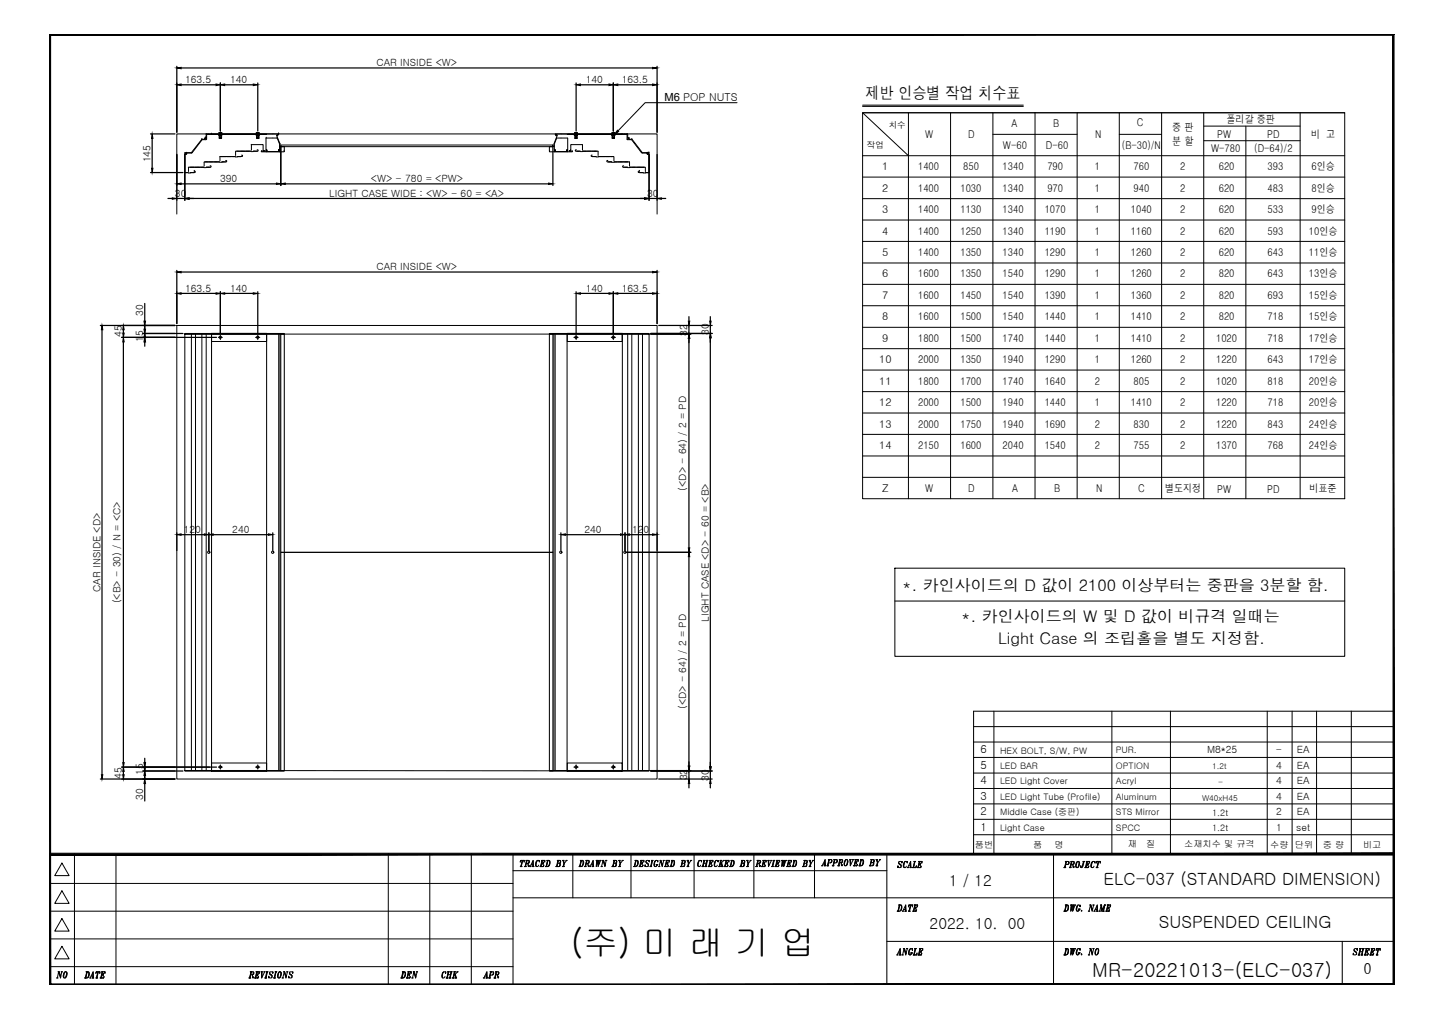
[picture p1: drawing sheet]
<svg xmlns="http://www.w3.org/2000/svg" width="297mm" height="210mm" viewBox="0 0 297 210" stroke-linecap="round" stroke-linejoin="round" font-family="sans-serif">
<defs><g id="words">
<text font-size="7.1" x="117.5" y="196.8">(주) 미 래 기 업</text>
<g font-size="4.4">
<text x="183.8" y="189.1">DATE</text>
<text x="10.9" y="202.8">NO</text>
<text x="81.8" y="202.8">DEN</text>
<text x="90.3" y="202.8">CHK</text>
<text x="98.8" y="202.8">APR</text>
</g>
<text font-size="4" x="225" y="201.3">MR-20221013-(ELC-037)</text>
<g font-size="3.5">
<text x="227.3" y="182.3">ELC-037 (STANDARD DIMENSION)</text>
<text x="238.7" y="191.1">SUSPENDED CEILING</text>
</g>
<text font-size="3.4" x="178.3" y="20.4">제반 인승별 작업 치수표</text>
<g font-size="3.3">
<text x="185.9" y="121.7">*. 카인사이드의 D 값이 2100 이상부터는 중판을 3분할 함.</text>
<text x="198" y="128.2">*. 카인사이드의 W 및 D 값이 비규격 일때는</text>
<text x="205.6" y="132.7">Light Case 의 조립홀을 별도 지정함.</text>
</g>
<g font-size="3.2">
<text x="195.5" y="182.5">1 / 12</text>
<text x="191.5" y="191.5">2022. 10. 00</text>
<text x="280.9" y="200.7">0</text>
</g>
<g font-size="2.3">
<text x="136.9" y="20.8">M6 POP NUTS</text>
<text x="201.9" y="155.2">6</text>
<text x="201.9" y="161.6">4</text>
<text x="201.9" y="158.4">5</text>
<text x="201.9" y="168">2</text>
<text x="201.9" y="164.7">3</text>
<text x="201.9" y="171.1">1</text>
</g>
<g font-size="2.2">
<text x="190.6" y="28.4">W</text>
<text x="199.4" y="28.4">D</text>
<text x="208.4" y="26.2">A</text>
<text x="217" y="26.2">B</text>
<text x="225.6" y="28.4">N</text>
<text x="234.2" y="25.9">C</text>
<text x="241.5" y="29.9">분 할</text>
<text x="241.5" y="26.9">중 판</text>
<text x="250.8" y="28.3">PW</text>
<text x="252.7" y="25.4">폴리갈 중판</text>
<text x="261" y="28.3">PD</text>
<text x="270.1" y="28.4">비 고</text>
<text x="181.8" y="35.1">1</text>
<text x="189.1" y="35.1">1400</text>
<text x="198.4" y="35.1">850</text>
<text x="206.5" y="35.1">1340</text>
<text x="206.6" y="30.6">W-60</text>
<text x="215.4" y="30.6">D-60</text>
<text x="215.7" y="35.1">790</text>
<text x="225.5" y="35.1">1</text>
<text x="231.1" y="30.6">(B-30)/N</text>
<text x="233.5" y="35.1">760</text>
<text x="243.1" y="35.1">2</text>
<text x="249.5" y="31.4">W-780</text>
<text x="251.1" y="35.1">620</text>
<text x="258.4" y="31.4">(D-64)/2</text>
<text x="261.1" y="35.1">393</text>
<text x="270.1" y="35.1">6인승</text>
<text x="181.8" y="39.5">2</text>
<text x="189.1" y="39.5">1400</text>
<text x="197.8" y="39.5">1030</text>
<text x="206.5" y="39.5">1340</text>
<text x="215.7" y="39.5">970</text>
<text x="225.5" y="39.5">1</text>
<text x="233.5" y="39.5">940</text>
<text x="243.1" y="39.5">2</text>
<text x="251.1" y="39.5">620</text>
<text x="261.1" y="39.5">483</text>
<text x="270.1" y="39.5">8인승</text>
<text x="181.8" y="43.9">3</text>
<text x="189.1" y="43.9">1400</text>
<text x="197.8" y="43.9">1130</text>
<text x="206.5" y="43.9">1340</text>
<text x="215.2" y="43.9">1070</text>
<text x="225.5" y="43.9">1</text>
<text x="232.9" y="43.9">1040</text>
<text x="243.1" y="43.9">2</text>
<text x="251.1" y="43.9">620</text>
<text x="261.1" y="43.9">533</text>
<text x="270.1" y="43.9">9인승</text>
<text x="181.8" y="48.3">4</text>
<text x="181.8" y="52.7">5</text>
<text x="189.1" y="48.3">1400</text>
<text x="189.1" y="52.7">1400</text>
<text x="197.8" y="48.3">1250</text>
<text x="197.8" y="52.7">1350</text>
<text x="206.5" y="48.3">1340</text>
<text x="206.5" y="52.7">1340</text>
<text x="215.2" y="48.3">1190</text>
<text x="215.2" y="52.7">1290</text>
<text x="225.5" y="48.3">1</text>
<text x="225.5" y="52.7">1</text>
<text x="232.9" y="48.3">1160</text>
<text x="232.9" y="52.7">1260</text>
<text x="243.1" y="48.3">2</text>
<text x="243.1" y="52.7">2</text>
<text x="251.1" y="48.3">620</text>
<text x="251.1" y="52.7">620</text>
<text x="261.1" y="48.3">593</text>
<text x="261.1" y="52.7">643</text>
<text x="269.6" y="48.3">10인승</text>
<text x="269.6" y="52.7">11인승</text>
<text x="181.8" y="57.1">6</text>
<text x="189.1" y="57.1">1600</text>
<text x="197.8" y="57.1">1350</text>
<text x="206.5" y="57.1">1540</text>
<text x="215.2" y="57.1">1290</text>
<text x="225.5" y="57.1">1</text>
<text x="232.9" y="57.1">1260</text>
<text x="243.1" y="57.1">2</text>
<text x="251.1" y="57.1">820</text>
<text x="261.1" y="57.1">643</text>
<text x="269.6" y="57.1">13인승</text>
<text x="181.8" y="61.6">7</text>
<text x="181.8" y="66">8</text>
<text x="189.1" y="61.6">1600</text>
<text x="189.1" y="66">1600</text>
<text x="197.8" y="61.6">1450</text>
<text x="197.8" y="66">1500</text>
<text x="206.5" y="61.6">1540</text>
<text x="206.5" y="66">1540</text>
<text x="215.2" y="61.6">1390</text>
<text x="215.2" y="66">1440</text>
<text x="225.5" y="61.6">1</text>
<text x="225.5" y="66">1</text>
<text x="232.9" y="61.6">1360</text>
<text x="232.9" y="66">1410</text>
<text x="243.1" y="61.6">2</text>
<text x="243.1" y="66">2</text>
<text x="251.1" y="61.6">820</text>
<text x="251.1" y="66">820</text>
<text x="261.1" y="61.6">693</text>
<text x="261.1" y="66">718</text>
<text x="269.6" y="61.6">15인승</text>
<text x="269.6" y="66">15인승</text>
<text x="181.8" y="70.4">9</text>
<text x="189.1" y="70.4">1800</text>
<text x="197.8" y="70.4">1500</text>
<text x="206.5" y="70.4">1740</text>
<text x="215.2" y="70.4">1440</text>
<text x="225.5" y="70.4">1</text>
<text x="232.9" y="70.4">1410</text>
<text x="243.1" y="70.4">2</text>
<text x="250.5" y="70.4">1020</text>
<text x="261.1" y="70.4">718</text>
<text x="269.6" y="70.4">17인승</text>
<text x="181.1" y="74.8">10</text>
<text x="189.1" y="74.8">2000</text>
<text x="197.8" y="74.8">1350</text>
<text x="206.5" y="74.8">1940</text>
<text x="215.2" y="74.8">1290</text>
<text x="225.5" y="74.8">1</text>
<text x="232.9" y="74.8">1260</text>
<text x="243.1" y="74.8">2</text>
<text x="250.5" y="74.8">1220</text>
<text x="261.1" y="74.8">643</text>
<text x="269.6" y="74.8">17인승</text>
<text x="181.1" y="79.2">11</text>
<text x="181.1" y="83.6">12</text>
<text x="189.1" y="79.2">1800</text>
<text x="189.1" y="83.7">2000</text>
<text x="197.8" y="79.2">1700</text>
<text x="197.8" y="83.7">1500</text>
<text x="206.5" y="79.2">1740</text>
<text x="206.5" y="83.7">1940</text>
<text x="215.2" y="79.2">1640</text>
<text x="215.2" y="83.7">1440</text>
<text x="225.5" y="79.2">2</text>
<text x="225.5" y="83.7">1</text>
<text x="232.9" y="83.7">1410</text>
<text x="233.5" y="79.2">805</text>
<text x="243.1" y="79.2">2</text>
<text x="243.1" y="83.7">2</text>
<text x="250.5" y="79.2">1020</text>
<text x="250.5" y="83.7">1220</text>
<text x="261.1" y="79.2">818</text>
<text x="261.1" y="83.7">718</text>
<text x="269.6" y="79.2">20인승</text>
<text x="269.6" y="83.7">20인승</text>
<text x="181.1" y="88.1">13</text>
<text x="189.1" y="88.1">2000</text>
<text x="197.8" y="88.1">1750</text>
<text x="206.5" y="88.1">1940</text>
<text x="215.2" y="88.1">1690</text>
<text x="225.5" y="88.1">2</text>
<text x="233.5" y="88.1">830</text>
<text x="243.1" y="88.1">2</text>
<text x="250.5" y="88.1">1220</text>
<text x="261.1" y="88.1">843</text>
<text x="269.6" y="88.1">24인승</text>
<text x="181.1" y="92.5">14</text>
<text x="189.1" y="92.5">2150</text>
<text x="197.8" y="92.5">1600</text>
<text x="206.5" y="92.5">2040</text>
<text x="215.2" y="92.5">1540</text>
<text x="225.5" y="92.5">2</text>
<text x="233.5" y="92.5">755</text>
<text x="243.1" y="92.5">2</text>
<text x="250.5" y="92.5">1370</text>
<text x="261.1" y="92.5">768</text>
<text x="269.6" y="92.5">24인승</text>
<text x="181.8" y="101.3">Z</text>
<text x="190.6" y="101.3">W</text>
<text x="199.4" y="101.3">D</text>
<text x="208.5" y="101.3">A</text>
<text x="217.1" y="101.3">B</text>
<text x="225.8" y="101.3">N</text>
<text x="234.5" y="101.3">C</text>
<text x="240" y="101.3">별도지정</text>
<text x="250.8" y="101.5">PW</text>
<text x="261" y="101.5">PD</text>
<text x="269.7" y="101.3">비표준</text>
</g>
<g font-size="2.1">
<text x="38.1" y="17.1">163.5</text>
<text x="47.4" y="17.1">140</text>
<text x="77.6" y="13.7">CAR INSIDE &lt;W&gt;</text>
<text x="120.7" y="17.1">140</text>
<text x="128.1" y="17.1">163.5</text>
<text x="31" y="33.4" transform="rotate(-90 31 33.4)">145</text>
<text x="36" y="40.5">30</text>
<text x="45.4" y="37.5">390</text>
<text x="67.8" y="40.5">LIGHT CASE WIDE : &lt;W&gt; - 60 = &lt;A&gt;</text>
<text x="76.4" y="37.5">&lt;W&gt; - 780 = &lt;PW&gt;</text>
<text x="133.3" y="40.5">30</text>
<text x="77.6" y="55.7">CAR INSIDE &lt;W&gt;</text>
<text x="29.5" y="65.1" transform="rotate(-90 29.5 65.1)">30</text>
<text x="38.1" y="60.1">163.5</text>
<text x="47.4" y="60.1">140</text>
<text x="120.7" y="60.1">140</text>
<text x="128.1" y="60.1">163.5</text>
<text x="25.1" y="69.5" transform="rotate(-90 25.1 69.5)">45</text>
<text x="29.5" y="70.4" transform="rotate(-90 29.5 70.4)">15</text>
<text x="141.6" y="69.1" transform="rotate(-90 141.6 69.1)">32</text>
<text x="146" y="69" transform="rotate(-90 146 69)">30</text>
<text x="141.3" y="101.1" transform="rotate(-90 141.3 101.1)">(&lt;D&gt; - 64) / 2 = PD</text>
<text x="37.9" y="109.8">120</text>
<text x="47.9" y="109.8">240</text>
<text x="120.4" y="109.8">240</text>
<text x="130.2" y="109.8">120</text>
<text x="20.7" y="121.9" transform="rotate(-90 20.7 121.9)">CAR INSIDE &lt;D&gt;</text>
<text x="24.8" y="124.3" transform="rotate(-90 24.8 124.3)">(&lt;B&gt; - 30) / N = &lt;C&gt;</text>
<text x="146" y="128" transform="rotate(-90 146 128)">LIGHT CASE &lt;D&gt; - 60 = &lt;B&gt;</text>
<text x="141.3" y="146" transform="rotate(-90 141.3 146)">(&lt;D&gt; - 64) / 2 = PD</text>
<text x="248.6" y="155.2">M8*25</text>
<text x="262.8" y="155.2">-</text>
<text x="267.1" y="155.2">EA</text>
<text x="25.1" y="160.4" transform="rotate(-90 25.1 160.4)">45</text>
<text x="29.5" y="159.7" transform="rotate(-90 29.5 159.7)">15</text>
<text x="141.6" y="160.8" transform="rotate(-90 141.6 160.8)">32</text>
<text x="146" y="160.9" transform="rotate(-90 146 160.9)">30</text>
<text x="262.9" y="158.4">4</text>
<text x="262.9" y="161.6">4</text>
<text x="267.1" y="158.4">EA</text>
<text x="267.1" y="161.6">EA</text>
<text x="29.5" y="164.8" transform="rotate(-90 29.5 164.8)">30</text>
<text x="262.9" y="167.9">2</text>
<text x="262.9" y="164.7">4</text>
<text x="267.1" y="168">EA</text>
<text x="267.1" y="164.7">EA</text>
<text x="262.9" y="171.1">1</text>
<text x="267" y="171.1">set</text>
</g>
<g font-size="1.9">
<text x="200.8" y="174.7">품번</text>
<text x="212.8" y="174.7">품</text>
<text x="217.3" y="174.7">명</text>
<text x="232.3" y="174.6">재</text>
<text x="236.1" y="174.6">질</text>
<text x="243.9" y="174.6">소재치수 및 규격</text>
<text x="261.7" y="174.7">수량</text>
<text x="266.8" y="174.7">단위</text>
<text x="272.5" y="174.7">중 량</text>
<text x="280.8" y="174.7">비고</text>
</g>
<g font-size="1.8">
<text x="183.1" y="26.4">치수</text>
<text x="178.6" y="30.6">작업</text>
<text x="206" y="155.4">HEX BOLT, S/W, PW</text>
<text x="229.8" y="155.1">PUR.</text>
<text x="206" y="158.4">LED BAR</text>
<text x="206" y="161.6">LED Light Cover</text>
<text x="229.9" y="158.4">OPTION</text>
<text x="229.9" y="161.6">Acryl</text>
<text x="206" y="168">Middle Case (중판)</text>
<text x="206" y="164.7">LED Light Tube (Profile)</text>
<text x="229.9" y="167.9">STS Mirror</text>
<text x="229.9" y="164.7">Aluminum</text>
<text x="206" y="171.1">Light Case</text>
<text x="229.9" y="171.1">SPCC</text>
<text x="249.7" y="168">1.2t</text>
<text x="249.7" y="171.2">1.2t</text>
</g>
<g font-size="1.7">
<text x="249.7" y="158.5">1.2t</text>
<text x="250.9" y="161.8">-</text>
<text x="247.6" y="165">W40xH45</text>
</g>
</g></defs>
<!-- layer: FROM -->
<g fill="#000" stroke="#000" stroke-width=".21">
<path d="M10.2 175.8v.3l277-.3zM10.2 176.1l277-.3v.3z"/>
<path d="M10.2 202.9h277l-.3-.2zM10.2 202.9l.2-.2h276.5zM10.2 7.1v195.8l.2-.2zM10.2 7.1l.2 .2v195.4zM10.2 7.1l.2 .2 276.8-.2zM10.4 7.3l276.8-.2-.3 .2zM286.9 7.3l.3 195.6v-195.8zM286.9 7.3l.3 195.6-.3-.2z"/>
</g>
<g fill="none" stroke="#000" stroke-width=".21">
<path d="M10.2 175.9v27M12.8 177.8l1.4 2.6h-2.9zM15.3 175.9v27M23.9 175.9v27M80 175.9v27M88.5 175.9v27M97.1 175.9v27M105.7 175.9v27M105.7 179.4h77M107.2 178.5h.3M107.4 177.2l-.2 .2M107.4 178.4l.1 .1h-.3"/>
<path d="M107.5 177.2h-.2l-.1 .4v-.4h.8v.4v-.4M107.6 177.2l-.3 1.3v-.1M107.6 177.2l-.3 1.3M107.7 177.2l-.3 1.3M107.8 177.2l.2 .1M107.9 177.2l.1 .2M108 178.5h.4M108.1 178.5h.3M108.2 178.4l-.1 .1M108.3 178.4v.1M108.3 177.2h.6l.2 .2-.2 .4h-.5M108.4 177.2l.1 .1"/>
<path d="M108.5 177.2l-.3 1.3 .3-1.3v.2M108.6 177.2l-.3 1.3M108.6 177.8l.3 .5h.1M108.6 177.2l-.1 .2M108.7 177.2l-.2 .1M108.8 178l.1 .5 .1-.2M108.9 177.2v.3l-.1 .3M108.9 178.4v.1M108.9 177.3l.1 .2-.1 .3M109.1 178.5h.3h-.3M109.2 178.5l.6-1.3 .1 1.3M109.4 178.1h.4"/>
<path d="M109.7 178.5h.3M109.7 177.4l.1 1.1M109.8 177.4v1.1M109.8 178.5h-.1M109.8 178.4l-.1 .1M109.9 178.4l.1 .1M110.6 177.4l-.1 .2-.1 .8M110.8 177.2a1.03 1.03 0 0 0-.2 1.3M111.1 177.4v-.2v.4v-.2a.4 .4 0 0 0-.5-.1 .4 .4 0 0 0-.2 .5v.7h.3l.3-.3M111.2 178.5h.7l.1-.3-.1 .3M111.4 178.4l-.1 .1h.3l-.2-.1M111.6 177.8h.3"/>
<path d="M111.6 177.2v.2M111.6 177.2l-.2 1.3M111.7 177.2l-.3 1.3M111.8 177.2l-.1 .2M111.9 177.2l-.2 .1M111.9 177.7v.3M111.9 177.8h-.2l.2 .1M111.9 177.6v.5zM111.9 178.5h-.2M111.9 178.4l-.1 .1M112 178.3l-.1 .2M112 177.2h.2v.4v-.4h-.7l.2 .1"/>
<path d="M112.1 177.2l.1 .2M112.2 177.2v.2M112.4 178.5h.3M112.6 178.4v.1M112.6 177.2h.5a.78 .78 0 0 1-.3 1.3h-.5M112.7 177.2h.3l-.2 .2M112.7 177.2l.1 .2M112.8 177.2l-.3 1.3v-.1M112.9 177.2l-.4 1.3M113.1 177.2l.1 .8-.4 .5M113.2 177.3l.1 .5-.3 .6M114.5 178.5h.3"/>
<path d="M114.7 178.4l-.1 .1M114.7 178.4l.1 .1M114.8 177.2l.7 .1v.4l-.2 .1M114.9 177.2l-.2 1.3M115 177.2l-.3 1.3M115 177.3l-.2-.1 .1 .2M115 177.3v.1M115.3 177.8l.1 .2-.1 .5h-.8M115.3 177.8v.5l-.2 .2M115.3 177.2l.1 .3-.1 .3h-.4M115.3 177.9l-.1 .6M115.4 177.3v.5"/>
<path d="M115.8 177.2h.4M115.8 178.5h.5M115.9 177.2l.1 .1M115.9 178.5h.3M116 177.2l.1 .6-.1 .7 .2-.7-.2-.6M116 177.2l.3 .6-.2 .7M116 178.4v.1M116.1 177.2l-.1 .2M116.1 178.4v.1M116.1 177.2l-.1 .1M116.6 177.2h.3M116.6 177.2h.2"/>
<path d="M116.7 177.3l-.4 .5M118 175.9v9M119.3 178.5h.3M119.5 178.4v.1M119.5 177.2h.5a.76 .76 0 0 1 .1 .9 .76 .76 0 0 1-.8 .4M119.7 177.2l-.3 1.3v-.1M119.7 177.2l-.3 1.3M119.7 177.3l-.1-.1 .1 .2M119.8 177.2l-.3 1.3M119.8 177.2l-.1 .2M119.9 177.2l-.2 .1M120 177.2l.1 .8-.4 .5"/>
<path d="M120.1 177.3l.1 .5-.3 .6M120.4 178.5h.3M120.6 178.4l-.1 .1M120.6 178.4l.1 .1M120.7 177.2h.5l.2 .2-.1 .4h-.6M120.7 177.2l.2 .1M120.7 177.2l.1 .2M120.8 177.2l-.3 1.3 .4-1.3M120.9 177.2l-.3 1.3M121 177.8l.3 .5M121 177.2l-.1 .2M121 177.2l-.1 .1"/>
<path d="M121.1 178l.1 .5 .1-.2M121.2 177.2l.1 .3-.1 .3M121.2 178.4l.1 .1M121.3 177.3v.5M121.5 178.5h.2M121.7 178.1h.4M122.1 178.5h-.1h.3M122.1 177.4v1.1M122.1 178.4v.1M122.2 178.4v.1v-1.3l-.6 1.3M122.8 177.2h.4M122.8 177.2l.2 .1"/>
<path d="M122.9 177.2v.2M122.9 177.2l-.1 1.3 .1-.2M123 177.3l-.1 1M123 177.2l-.1 1.1 .4-1.1M123.1 177.2l-.1 .2M123.1 177.2l-.1 .1M123.3 177.2l-.1 1.3 .1-.2M123.3 177.2h.1l-.1 1.1 .4-1M123.4 177.3l-.2 1M123.5 177.2h.3M123.6 177.2h.2M123.8 178.5h.3"/>
<path d="M124.1 177.2h.2l.3 1.1 .3-1M124.3 177.4l-.2-.2h.2l.3 1.3-.4-1.3-.3 1.3M124.7 177.2h.3M124.8 177.2h.2M126.1 178.5h.3M126.2 178.5l.1-.1v.1M126.3 177.2l.7 .1v.4l-.2 .1M126.4 177.2l.1 .1M126.4 177.2l.1 .2 .1-.2M126.5 177.2l-.3 1.3M126.5 177.2l-.2 1.3 .3-1.3M126.7 177.2l-.2 .1"/>
<path d="M126.8 177.8l.2 .2-.2 .5h-.8M126.8 177.8v.5l-.2 .2M126.9 177.2l.1 .3-.2 .3h-.4M126.9 177.9l-.1 .6M127 177.3l-.1 .5M127.5 177.2l.2 .6-.1 .7M127.6 177.2l.2 .6-.2 .7M127.6 178.4l-.1 .1M127.6 177.2v.2M127.6 178.4l.1 .1M127.7 177.2l-.1 .1M127.8 177.2h-.4l.2 .1"/>
<path d="M127.8 178.5h-.4h.4M128.1 177.2h.3M128.2 177.2h.2M128.2 177.3l-.4 .5M130 175.9v9M130.7 178.4l-.1 .1M130.7 178.4l.1 .1h-.3M130.9 177.2l.1 .2M131 177.2l-.3 1.3M131 177.3l-.2-.1h.4a.78 .78 0 0 1-.2 1.3h-.5M131.1 177.2l-.1 .2M131.1 177.2l-.1 .1"/>
<path d="M131.2 177.2l.1 .8-.3 .5M131.3 177.3l.1 .5-.2 .6M131.6 178.5h.7l.2-.3-.2 .3M131.7 178.5h.3M131.9 178.4v.1M131.9 177.2h.7v.4v-.4h-.1M132 177.8h.3M132.1 177.2l-.3 1.3v-.1M132.1 177.2l-.3 1.3M132.1 177.3l-.1-.1 .1 .2M132.1 177.3l.1-.1-.1 .2M132.2 177.2l-.3 1.3"/>
<path d="M132.3 177.7v.3M132.3 177.8h-.1l.1 .1M132.3 177.6v.5zM132.3 178.5h-.1M132.4 178.3l-.1 .2v-.1M132.5 177.2l.1 .2M132.6 177.2v.2M133.1 177.6l.4 .5M133.2 177.3v.4l.2 .1a.38 .38 0 0 1 0 .7 .38 .38 0 0 1-.5-.4v.4v-.1M133.7 177.4l.1-.2-.1 .4a.36 .36 0 0 0-.3-.4 .36 .36 0 0 0-.4 .4l.5 .4v.5M134.1 178.4l-.1 .1M134.2 177.2h.3"/>
<path d="M134.2 178.5h-.3h.4M134.2 177.2l.2 .1M134.3 177.2v.2M134.3 177.2l-.3 1.3M134.4 177.2l-.3 1.3M134.4 177.2l-.3 1.3v-.1M134.5 177.2l-.1 .2M134.5 177.2l-.1 .1M135 177.4l-.2 .2v.8M135.1 177.2a1.03 1.03 0 0 0-.1 1.3M135.1 178.1h.4M135.2 178.1h.3"/>
<path d="M135.2 178.3l.2-.2-.3 .4M135.2 178.1l.1 .2 .1-.2M135.4 177.4l.1-.2v.4v-.2a.4 .4 0 0 0-.5-.1 .4 .4 0 0 0-.2 .5v.7h.4l.2-.4M135.7 178.5h.2M135.9 177.2h.3l.3 1.1 .2-1M136.1 177.4l-.1-.2h.1l.3 1.1M136.5 178.3l-.1 .2-.3-1.3-.3 1.3M136.6 177.2h.3M136.6 177.2h.2M136.9 178.5h.7l.1-.3-.1 .3M136.9 178.5h.3M137.1 178.4l.1 .1"/>
<path d="M137.2 177.2h.7v.4v-.4h-.2l.2 .2M137.3 177.8h.3M137.3 177.2l-.3 1.3v-.1M137.3 177.2l-.3 1.3M137.3 177.3l-.1-.1 .1 .2M137.4 177.2l-.3 1.3M137.4 177.2l-.1 .2M137.5 177.2l-.2 .1M137.6 177.7l-.2 .1 .1 .2M137.6 177.8h-.2l.1 .1M137.6 177.6l-.1 .5zM137.6 178.5h-.2"/>
<path d="M137.6 178.4l-.2 .1M137.6 178.3l-.1 .2M137.8 177.2l.1 .2M138 178.5h.3M138.2 178.4l-.1 .1M138.2 178.4l.1 .1M138.3 177.2h.4a.78 .78 0 0 1-.3 1.3h-.4M138.3 177.2l.2 .1M138.4 177.2v.2M138.4 177.2l-.3 1.3 .4-1.3M138.5 177.2l-.3 1.3M138.6 177.2l-.1 .2"/>
<path d="M138.6 177.2l-.1 .1M138.7 177.2l.1 .8-.4 .5M138.8 177.3l.1 .5-.2 .6M140.2 178.5h.3M140.3 178.4l-.1 .1M140.4 178.4v.1M140.4 177.2l.7 .1v.4l-.2 .1M140.5 177.2h.3M140.7 177.2l-.4 1.3 .3-1.3v.2M140.7 177.2l-.1 .2M140.9 177.8l.2 .2-.2 .5h-.8M140.9 177.8v.5l-.2 .2"/>
<path d="M141 177.2l.1 .3-.2 .3h-.4M141 177.9l-.1 .6M141.1 177.3l-.1 .5M141.5 177.2h.4M141.5 178.5h.4M141.6 177.2l.1 .1M141.6 178.5h.3M141.6 177.2l.2 .6-.1 .7M141.6 178.5l.1-.1 .1 .1M141.7 177.2l.2 .6-.2 .7 .2-.7-.2-.6v.2M141.8 177.2l-.1 .1M142.3 177.3l-.4 .5"/>
<path d="M142.4 177.2h-.1h.2M143 175.9v9M144 177.4l-.3 .6 .1 .4M144.2 177.2a1.12 1.12 0 0 0-.3 1.3M144.5 177.4v-.2v.4a.34 .34 0 0 0-.3-.4 .34 .34 0 0 0-.4 .4l-.1 .8 .4 .1 .2-.3M144.7 178.5l.1-.1 .1 .1M144.9 177.2h.4M144.9 177.8h.6M144.9 178.5h-.3h.4M144.9 177.2h.3M145 177.2v.2M145 177.2l-.3 1.3"/>
<path d="M145.1 177.2l-.3 1.3M145.2 178.5h.4h-.4M145.2 177.2l-.1 .2M145.4 178.4l-.1 .1M145.4 178.4l.1 .1M145.5 177.2h.4M145.6 177.2l-.3 1.3M145.6 177.2l-.2 1.3M145.6 177.3l-.1-.1 .1 .2M145.6 177.3l.2-.1-.2 .2M145.7 177.2l-.3 1.3M145.9 178.5h.7l.1-.3-.2 .3"/>
<path d="M145.9 178.5h.3M146.1 178.4l-.2 .1M146.1 178.4v.1M146.1 177.2h.8l-.1 .4v-.4h-.1l.1 .2M146.2 177.2h.3M146.2 177.8h.3M146.3 177.4v-.2l-.3 1.3M146.4 177.2l-.3 1.3M146.4 177.2v.2M146.5 177.7v.3M146.5 177.8h-.1l.1 .1M146.6 177.6l-.1 .5z"/>
<path d="M146.6 178.5h-.2M146.7 178.3l-.3 .2M146.8 177.2v.2M147.4 177.4l-.2 .4v.6M147.6 177.2a1.12 1.12 0 0 0-.2 1.3M147.8 177.4l.2-.2-.1 .4-.1-.3a.68 .68 0 0 0-.7 .4 .68 .68 0 0 0 .3 .8h.2l.2-.3M148 178.5h.4M148.1 178.5h.3M148.2 178.4l-.1 .1M148.3 178.4v.1M148.3 177.2h.4M148.4 177.2h.2l-.1 .2"/>
<path d="M148.4 177.4v-.2l-.3 1.3M148.6 177.2l-.4 1.3M148.6 177.8l.2 .7M148.6 177.7l.3 .8M148.7 178.5h-.1h.3M148.7 178.4v.1M148.8 178.4l.1 .1M148.9 177.2h.3M149 177.2h.2M149.1 177.3l-.7 .7M149.2 178.5h.3M149.2 178.5l.1-.1 .1 .1"/>
<path d="M149.4 177.2h.8l-.1 .4v-.4h-.1M149.5 177.2l.1 .1M149.5 177.8h.3M149.5 177.2l.1 .2 .1-.2M149.6 177.2l-.3 1.3M149.7 177.2l-.3 1.3M149.8 177.2l-.2 .1M149.8 177.7l-.1 .1 .1 .2M149.8 177.8h-.1l.1 .1M149.9 177.6l-.1 .5zM149.9 178.5h-.2M149.9 178.4l-.2 .1"/>
<path d="M149.9 178.3l-.1 .2 .2-.3-.1 .3h-.7M150 177.2l.1 .2M150.5 178.4l-.2 .1h.3M150.6 177.2h.4a.75 .75 0 0 1-.3 1.3h-.4M150.6 177.2l.2 .1M150.6 177.2l.1 .2M150.7 177.2l-.3 1.3M150.8 177.2l-.3 1.3M150.8 177.2l-.3 1.3v-.1M150.8 177.2v.2M150.9 177.2l-.1 .1M151 177.2l.1 .3v.5l-.4 .5"/>
<path d="M151.1 177.3l.1 .5-.3 .6M152.6 178.4l-.1 .1M152.7 177.2l.7 .1v.4l-.2 .1M152.8 177.2l.1 .1M152.8 177.2v.2M152.8 177.2l-.3 1.3M152.9 177.2l-.3 1.3M153 177.2l-.3 1.3v-.1M153 177.2l-.1 .2M153 177.2l-.1 .1M153.2 177.8l.1 .2v.3l-.3 .2h-.6h.4M153.2 177.8l.1 .3-.3 .4"/>
<path d="M153.3 177.2v.5l-.5 .1M153.3 177.9l-.2 .6M153.3 177.3v.5M153.8 177.2h.3M153.8 178.5h.4M153.9 177.3l.2 .5-.2 .7M153.9 177.2l.2 .6-.1 .7M154 177.2l.2 .6-.2 .7M154 178.4l-.1 .1h.2M154 177.2v.2M154 178.4l.1 .1M154.1 177.2l-.2 .1"/>
<path d="M154.5 177.2h.2M154.6 177.3l-.4 .5M155.3 175.9v9M155.6 178.5h.5M155.7 178.5h.3M155.9 178.4v.1M155.9 177.2h.6l.2 .2-.1 .4h-.5M156 177.2h.3l-.2 .2M156.1 177.2v.2M156.1 177.2l-.3 1.3v-.1M156.2 177.2l-.4 1.3M156.2 177.8l.3 .5h.1"/>
<path d="M156.4 178l.1 .5 .1-.2M156.5 177.2l.1 .3-.2 .3M156.5 178.4l.1 .1M156.6 177.3v.2l-.1 .3M156.8 178.5h.7l.2-.3-.2 .3M156.9 178.5h.3M157 178.4l-.1 .1M157.1 178.4v.1M157.1 177.2h.7v.4v-.4h-.1l.1 .2M157.2 177.2l.1 .1M157.2 177.8h.3M157.2 177.2l.1 .2"/>
<path d="M157.3 177.2l-.3 1.3M157.3 177.3v.1M157.4 177.2l-.3 1.3M157.5 177.7v.3M157.5 177.8h-.1l.1 .1M157.5 177.6v.5zM157.5 178.5h-.1M157.6 178.3l-.1 .2v-.1M157.7 177.2l.1 .2M158.3 177.2v1.3l.6-1.2M158.3 177.4l.1-.2-.1 .1v1M158.3 177.2l.1 1.1"/>
<path d="M158.5 177.2h-.4l.2 .2M158.7 177.2h.3M158.8 177.2h.2M158.9 178.5h.4M159 178.5h.3M159.1 178.4l-.1 .1M159.2 178.4v.1M159.2 177.2h.4l-.2 .1M159.3 177.2l.1 .1M159.4 177.4v-.2l-.3 1.3M159.4 177.2l-.3 1.3M159.5 177.2l-.3 1.3"/>
<path d="M159.5 177.2l-.1 .2M159.6 178.5h.7l.2-.3-.2 .3M159.7 178.5h.2M159.8 178.4l-.1 .1M159.9 178.4v.1M159.9 177.2h.7v.4v-.4h-.1M159.9 177.2l.2 .1M160 177.8h.3M160 177.2v.2M160 177.2l-.3 1.3M160.1 177.2l-.3 1.3M160.2 177.2l-.3 1.3"/>
<path d="M160.2 177.2l-.1 .2M160.2 177.2l-.1 .1M160.3 177.7l-.1 .3M160.3 177.8h-.1v.1M160.3 177.6l-.1 .5zM160.3 178.5h-.1M160.4 178.3l-.2 .2M160.6 177.4l-.1-.2 .1 .2M161 177.2h.4M161.1 177.2l.1 .1M161.1 177.2v.2M161.1 177.2v1.3v-.2"/>
<path d="M161.2 177.3l-.1 1M161.3 177.2l-.1 .1M161.5 177.2l-.4 1.1 .1-1.1v.2M161.5 177.2l-.1 1.3 .1-.2M161.5 177.2v1.1l.4-1M161.6 177.3l-.1 1M161.8 177.2h.3M161.8 177.2h.2M162.1 178.5h.3M162.1 178.5l.1-.1 .1 .1M162.3 177.2h.7v.4v-.4h-.2M162.4 177.2h.3"/>
<path d="M162.4 177.8h.3M162.4 177.4v-.2l-.2 1.3M162.5 177.2l-.3 1.3M162.6 177.2l-.1 .2M162.7 177.7v.3M162.7 177.8h-.2l.2 .1M162.7 177.6v.5zM162.7 178.5h-.2M162.7 178.4l-.1 .1M162.8 178.3l-.1 .2 .1-.3-.1 .3h-.7M162.9 177.2l.1 .2M163 177.2v.2"/>
<path d="M163.3 178.4v.1M163.4 177.2h.5a.78 .78 0 0 1-.3 1.3h-.5h.4M163.5 177.2l.1 .1M163.5 177.2l.1 .2 .1-.2M163.6 177.2l-.3 1.3M163.7 177.2l-.3 1.3v-.1M163.8 177.2l-.2 .1M163.9 177.2l.1 .8-.4 .5M164 177.3l.1 .5-.3 .6M165.4 178.5l.1-.1 .1 .1M165.6 177.2l.7 .1v.4l-.2 .1M165.6 177.2l.2 .1"/>
<path d="M165.7 177.2v.2l.2-.2M165.7 177.2l-.2 1.3M165.8 177.2l-.3 1.3 .3-1.3M165.9 177.2l-.1 .1M166.1 177.8l.1 .2-.1 .5h-.8h.3M166.1 177.8v.5l-.2 .2M166.1 177.2l.1 .3-.1 .3h-.4M166.1 177.9l-.1 .6M166.2 177.3v.5M166.6 177.2h.4M166.6 178.5h.5M166.7 177.2l.1 .1"/>
<path d="M166.7 178.5h.3M166.8 177.2l.1 .6-.1 .7M166.8 177.2l.2 .6-.2 .7M166.8 177.2l.3 .6-.2 .7M166.8 178.4v.1M166.9 177.2l-.1 .2M166.9 178.4v.1M166.9 177.2l-.1 .1M167.4 177.2h.3M167.4 177.2h.2M167.5 177.3l-.4 .5M167.8 175.9v9"/>
<path d="M169.2 178.3h.3M169.3 178.3h.2M169.5 178h.4M169.9 177.3v1M169.9 177.2l.1 1.1M169.9 178.3h-.1h.3M169.9 178.2v.1M170 178.2v.1v-1.2l-.6 1.2M170.3 178.3h.4M170.4 178.3h.3M170.4 178.3l.1-.1 .1 .1M170.6 177.1h.6l.2 .1-.1 .5h-.6"/>
<path d="M170.7 177.1h.3M170.7 177.1v.1l.2-.1M170.8 177.1l-.4 1.2M171.2 177.1l.1 .3-.3 .3M171.3 177.1v.5l-.1 .1M171.4 178.3h.4M171.5 178.3h.3M171.6 178.2l-.1 .1M171.7 178.2v.1l.2-1.2-.3 1.2M171.7 177.1h.6l.2 .1-.1 .5h-.6M171.8 177.1h.3M171.8 177.1l.1 .1"/>
<path d="M172 177.1l-.1 .1M172.3 177.1l.1 .3-.2 .3M172.4 177.1l-.1 .6M172.6 178.3h.3M172.8 178.2l.1 .1h-.3M172.9 177.1l.1 .1M173 177.1l-.3 1.2v-.1M173 177.1l-.3 1.2M173 177.2l.1-.1-.3 1.2M173.2 177.7l.2 .5h.1M173.2 177.1h-.3h.6v.5l-.6 .1M173.3 177.8v.5h.2v-.2"/>
<path d="M173.4 177.1l.1 .3-.2 .3M173.4 178.2l.1 .1M173.5 177.1v.5M174.1 177.2l-.1 1M174.2 177.1h.3a.8 .8 0 0 1-.3 1.2 .62 .62 0 0 1-.4-.5 .62 .62 0 0 1 .3-.6zM174.3 177.1a1.12 1.12 0 0 0-.2 1.2M174.5 177.1a1.23 1.23 0 0 1-.3 1.2M174.6 177.2l-.2 1M175.1 177.1v1.2l.6-1.2M175.2 177.1v1M175.2 177.1v.1M175.3 177.1h-.2l.1 1.1"/>
<path d="M175.4 177.1h-.4l.1 .1M175.6 177.1h.3M175.7 177.1h.1M175.8 178.3h.7l.1-.3-.1 .3M175.8 178.3h.3M175.9 178.3l.1-.1 .1 .1M176.1 177.1h.7v.3v-.3M176.1 177.1h.3M176.2 177.7h.3M176.2 177.1v.1M176.2 177.1l-.2 1.2M176.3 177.1l-.3 1.2 .3-1.2"/>
<path d="M176.4 177.1l-.1 .1M176.5 177.6l-.1 .2M176.5 177.6l-.2 .1h.1M176.5 177.4l-.1 .5zM176.5 178.3h-.2M176.5 178.2l-.1 .1M176.6 178.2l-.2 .1M176.6 177.1h.2M176.8 177.2l-.1-.1 .1 .2M177.1 178.3l.3-1.2-.3 1.2M177.1 178.2l-.1 .1M177.1 178.2l.1 .1"/>
<path d="M177.2 177.1h.4a.75 .75 0 0 1 .2 .9 .75 .75 0 0 1-.9 .3h.4M177.3 177.1h.3M177.3 177.1v.1M177.3 177.1l-.2 1.2M177.5 177.1l-.1 .1M177.6 177.1l.1 .8-.2 .4h-.2M177.7 177.1l.2 .5-.3 .6M179.3 178.2l-.1 .1M179.3 178.2v.1M179.3 177.1h.8v.5l-.3 .1M179.4 177.1h.3M179.5 177.1v.1"/>
<path d="M179.5 177.1l-.3 1.2M179.6 177.1l-.3 1.2M179.6 177.1l-.1 .1M179.8 177.7l.2 .2-.1 .3-.1 .1h-.7h.3M179.8 177.7v.5l-.2 .1M179.9 177.1l.1 .1-.1 .4-.4 .1M179.9 177.7l-.1 .6M180 177.1l-.1 .5M180.4 177.1h.3h-.2l.2 .6-.1 .6M180.4 178.3h.4M180.6 177.1l.2 .6-.1 .6M180.7 177.1l.1 .6-.1 .6"/>
<path d="M180.7 178.2l-.2 .1h.3l-.1-.1M180.7 177.1v.1M181.1 177.1h.3M181.2 177.1h.2M181.3 177.1l-.5 .6M182.7 175.9v27M185.1 177.8l.5 .5M185.2 177.5l-.1 .2 .4 .3a.37 .37 0 0 1 .2 .5 .37 .37 0 0 1-.4 .2 .37 .37 0 0 1-.3-.4l-.1 .4 .1-.1M185.7 177.5l.2-.1-.1 .4-.2-.4-.5 .2v.3l.5 .3v.5M186.4 177.5l-.3 .7 .1 .4M186.5 177.4a1.12 1.12 0 0 0-.2 1.3M186.8 177.5l.1-.1v.4a.34 .34 0 0 0-.4-.4 .34 .34 0 0 0-.3 .4l-.1 .8 .4 .1 .2-.3"/>
<path d="M186.9 178.7h.3M186.9 178.7h.2M187.2 178.3h.4M187.4 178.7h.4M187.6 177.5l-.1 1.2M187.6 178.6l-.1 .1M187.6 178.6v.1v-1.3l-.6 1.3M187.9 178.7h.8l.1-.4-.2 .4M188.1 178.7h-.1M188.1 178.6v.1M188.1 178.7h.2M188.2 178.6v.1"/>
<path d="M188.2 177.4h.4l-.2 .1M188.3 177.4l.1 .1M188.4 177.4l-.3 1.3M188.5 177.4l-.3 1.3M188.5 177.4l-.1 .1M188.7 178.7h-.3M188.7 178.5l-.2 .2M188.9 178.7h.8l.1-.3-.2 .3M189.1 178.7h-.1M189.1 178.6l-.1 .1M189.1 178.7h.1M189.2 178.6v.1"/>
<path d="M189.2 177.4h.8l-.1 .4v-.4M189.2 177.4l.2 .1M189.3 178h.3M189.3 177.4l.1 .1M189.4 177.4l-.3 1.3M189.5 177.4l-.3 1.3M189.5 177.4l-.1 .1M189.6 177.9l-.1 .3M189.6 178l-.1 .1M189.7 177.8l-.2 .5zM189.7 178.7h-.2M189.7 178.6l-.2 .1"/>
<path d="M189.7 178.5l-.2 .2M189.8 177.4l.1 .1M189.8 177.4l.1 .3M217 175.9v27M219.1 178.7h.5M219.2 178.7h.3M219.4 178.6v.1M219.4 177.4h.6l.2 .2-.1 .4-.6 .1M219.5 177.4h.2M219.6 177.4v.1M219.6 177.4l-.3 1.3v-.1M219.7 177.4l-.3 1.3"/>
<path d="M220 177.4l.1 .3-.2 .4M220.1 177.5l.1 .2-.2 .3M220.3 178.7h.4M220.4 178.7l.3-1.3-.3 1.3M220.4 178.7h-.1M220.4 178.6v.1M220.4 178.7h.2M220.5 178.6l.1 .1M220.6 177.4h.5l.2 .2-.1 .4h-.5M220.6 177.4l.1 .1M220.7 177.4v.1M220.8 177.4l-.3 1.3"/>
<path d="M220.9 178l.3 .5M220.9 177.4l-.2 .1M221 178.2v.5h.2v-.2M221.1 177.4l.1 .3-.2 .3M221.1 178.6l.1 .1M221.2 177.5v.5M221.8 177.6l-.2 .6 .1 .4M221.9 177.5l.3-.1a.8 .8 0 0 1-.3 1.3 .62 .62 0 0 1-.4-.5 .62 .62 0 0 1 .3-.6zM222 177.4a1.36 1.36 0 0 0-.2 1.3M222.2 177.4a1.23 1.23 0 0 1-.3 1.3M222.3 177.5l-.2 1M222.6 178.4h.1"/>
<path d="M223.2 177.4v.1M223.2 177.4l-.4 1.3M223.2 177.4l-.3 1.1M223.2 177.5l.1-.1-.3 1.1-.4 .2v-.4l.1 .1-.1 .1M223.4 177.4l-.2 .1M223.4 178.7h.8l.1-.3-.2 .3M223.4 177.4h-.3l.1 .1M223.7 178.7h-.2M223.7 178.7h.1M223.7 178.6v.1M223.7 177.4h.8l-.1 .4v-.4M223.8 178h.3"/>
<path d="M223.9 177.4l-.3 1.3 .1-.1M224 177.4l-.3 1.3M224 177.4h-.2l.1 .1M224.1 177.9v.3M224.1 178v.1M224.2 177.8l-.1 .5zM224.2 178.7h-.2M224.2 178.5l-.1 .2 .1-.1M224.3 177.4h.1M224.4 177.4v.3M225 177.5l-.2 .5v.6M225.1 177.4l-.3 .8v.3l.2 .2"/>
<path d="M225.4 177.5l.2-.1-.1 .4-.1-.3a.52 .52 0 0 0-.6 .1 .52 .52 0 0 0-.1 .6l.1 .5h.4l.2-.3M225.9 177.4l-.1 .4 .1-.4h.8l-.1 .4v-.4M226 178.7h.2h-.4M226 178.7h-.1M226 178.6l-.1 .1M226 177.4l-.1 .2M226 178.6l.1 .1M226.2 177.4l-.3 .1M226.2 177.4l-.3 1.3M226.3 177.4l-.3 1.3M226.5 177.4h.1M226.6 177.4v.2"/>
<path d="M10.2 199.1h95.5M10.2 187.7h95.5M10.2 193.4h95.5M10.2 182h95.5M12.8 194.9l1.4 2.6h-2.9zM12.8 183.5l1.4 2.6h-2.9zM12.8 189.2l1.4 2.6h-2.9zM105.7 184.9h181.5M182.7 193.9h104.5M184.7 196.7h.3M184.8 196.7h.2M184.8 196.6l.6-1.2 .1 1.3"/>
<path d="M185 196.3h.4M185.3 195.7l.1 1M185.4 195.5v1.1M185.4 196.6l-.1 .1h.3M185.4 196.6l-.1 .1M185.5 196.6l.1 .1M185.8 196.7h.3M185.9 196.7h.1M186.1 195.4h.2l.3 1.1 .3-1M186.1 195.4l.2 .1M186.2 195.4l.1 .1M186.3 195.4l.3 1.1"/>
<path d="M186.6 196.5v.2l-.4-1.3-.3 1.2M186.7 195.4h.3M187.5 195.5l-.2 .4v.7M187.6 195.4a1.08 1.08 0 0 0-.2 1.3M187.6 196.3h.4M187.8 196.5l-.2-.2h.2l-.3 .4M187.9 195.5l.1-.1-.1 .4v-.3a.52 .52 0 0 0-.6 .1 .52 .52 0 0 0-.1 .6v.4l.2 .1 .4-.3M187.9 196.3l-.2 .2M188.3 196.7l.3-1.3-.3 1.3M188.3 196.6l-.1 .1M188.3 196.6l.1 .1M188.4 195.4h.4"/>
<path d="M188.4 196.7h-.3h.7l.1-.4-.1 .4M188.4 195.4h.3M188.5 195.4v.1M188.5 195.4l-.3 1.3M188.7 195.4l-.1 .1M188.8 196.6l-.2 .1M188.9 196.5l-.2 .2M189.2 196.6v.1M189.3 196.6l.1 .1M189.4 195.4h.7l-.1 .4v-.4v.3M189.4 196.7h-.3h.7l.1-.3-.1 .3M189.4 195.4h.3"/>
<path d="M189.5 196h.3M189.5 195.4v.1M189.5 195.4l-.3 1.3M189.6 195.4l-.3 1.3M189.7 195.4l-.2 .1M189.8 195.9l-.1 .3M189.8 195.9l-.1 .2M189.8 195.8l-.1 .5zM189.8 196.6l-.2 .1M189.8 196.6l-.1 .1M189.8 196.5l-.1 .2M189.9 195.4l.1 .1"/>
<path d="M190 195.4v.1M219.2 187.7h.3M219.2 196.7h.3M219.4 187.6v.1M219.4 196.6v.1M219.4 186.4h.5a.78 .78 0 0 1-.3 1.3h-.5M219.4 195.4h.5a.79 .79 0 0 1 .1 .9 .79 .79 0 0 1-.9 .4M219.5 186.4h.3l-.2 .1M219.5 195.4h.3l-.2 .1M219.6 186.4v.1M219.6 195.4v.1M219.6 186.4l-.3 1.3v-.1"/>
<path d="M219.6 195.4l-.3 1.3v-.1M219.6 186.4l-.3 1.3M219.7 186.4l-.3 1.3M219.7 195.4l-.4 1.3M219.9 186.4l.1 .8-.4 .5M219.9 195.4l.1 .8-.4 .5M220 186.5l.1 .5-.3 .6M220 195.5l.1 .4-.3 .7M220.5 195.4h.4M220.5 186.4h.4M220.6 186.4l.1 .1M220.6 195.4l.1 .1"/>
<path d="M220.7 186.4l-.1 1.3 .1-.2M220.7 195.4l-.1 1.3 .1-.2M220.7 186.5l-.1 1M220.7 195.5l-.1 1M220.7 186.4v1.1l.3-1.1M220.7 195.4v1.1l.3-1.1M220.8 186.4l-.1 .2M220.8 195.4l-.1 .2M220.9 186.4l-.2 .1M220.9 195.4l-.2 .1M221 186.4v1.3v-.2M221 186.4h.2l-.2 1.1 .5-1"/>
<path d="M221 195.4v1.3v-.2M221 195.4h.2l-.2 1.1 .5-1M221.1 186.5l-.1 1M221.1 195.5l-.1 1M221.3 195.4h.3M221.3 186.4h.3M221.3 186.4h.2M221.3 195.4h.2M222 186.5l-.2 1.1M222 195.5l-.2 1.1M222.1 186.4a1.12 1.12 0 0 0-.2 1.3M222.1 195.4a1.17 1.17 0 0 0-.2 1.3"/>
<path d="M222.2 187.3l.1 .2M222.2 196.3l.1 .2M222.3 187.3l-.3 .4M222.3 187.3l-.1 .2M222.4 186.5l.1-.1v.4l-.2-.4a.85 .85 0 0 0-.5 1.2h.4l.2-.3M222.4 195.5l.1-.1v.4l-.1-.3a.66 .66 0 0 0-.7 .9l.3 .3 .4-.4M222.4 187.3l-.1 .1M222.4 196.3l-.1 .1M222.5 196.3h-.2l-.1 .2M222.5 187.3l-.2 .1M222.5 196.3h-.3l-.2 .4M222.5 187.3h-.4l.2 .1"/>
<path d="M222.7 187.6h.2zM222.8 187.6h.1M222.8 196.5v.2zM222.8 196.6h.1M224.2 187.7h.3M224.2 196.7h.3M224.2 187.7h.2M224.2 196.7h.2M224.5 186.4h.2l.3 1.1 .3-1M224.5 195.4h.2l.3 1.1 .3-1M224.5 186.4l.2 .1M224.5 195.4l.2 .1"/>
<path d="M224.6 186.4l.1 .1M224.6 195.4l.1 .1M224.7 186.4l.3 1.3-.4-1.3-.3 1.2M224.7 195.4l.3 1.3-.4-1.3-.3 1.2M225.1 195.4h.3M225.1 186.4h.3M225.3 187.7h.3M225.4 187.7h.2M225.4 187.6l.6-1.2 .1 1.3M225.6 187.4h.4M225.7 195.6l.3-.2a.69 .69 0 0 1 .4 .6 .69 .69 0 0 1-.4 .6l-.1 .1a.66 .66 0 0 1-.2-1.1zM225.8 195.6l-.1 1"/>
<path d="M225.9 186.7l.1 1v-.1M226 195.4a1.28 1.28 0 0 0-.3 1.3M226 186.5v1.1M226 187.6l-.1 .1M226.1 187.6l.1 .1h-.3M226.2 195.4a1.28 1.28 0 0 1-.3 1.3M226.2 195.5v.7l-.1 .3M226.4 187.7h.2h-.1M226.7 186.4h.2M226.7 186.4l.1 .1 .1 1.2 .1-.2M226.8 186.4v.1M226.8 186.4l-.3 1.2"/>
<path d="M226.9 186.4v1.2M226.9 186.4l.1 1.1 .5-1.1M227.1 187.7h.4M227.3 187.6l-.2 .1h.3M227.3 187.6v.1M227.5 186.4h.3M227.5 186.4l-.3 1.3M227.6 186.5v-.1l-.3 1.3M227.7 186.4l-.1 .1M227.8 187.7h.7l.1-.3-.2 .3M228 187.6l.1 .1h-.3M228.1 187h.3"/>
<path d="M228.1 186.4l.1 .1M228.2 186.4l-.3 1.3v-.1M228.3 186.4l-.3 1.3M228.4 186.4l-.2 .1M228.4 186.4h-.3h.7l-.1 .4v-.4M228.4 186.9v.2M228.4 187h-.1l.1 .1M228.5 186.8l-.1 .5zM228.5 187.6l-.2 .1M228.5 187.6l-.1 .1M228.5 187.5l-.1 .2M228.6 186.4l.1 .1"/>
<path d="M228.7 186.4v.1M228.7 186.4v.3M276.5 193.9v9M278.9 195.8l.5 .5M279 195.5v.3l.3 .2a.36 .36 0 0 1 0 .7 .36 .36 0 0 1-.5-.4l-.1 .4 .1-.1M279.5 195.5l.1-.1v.4l-.2-.4-.5 .2v.3l.5 .3v.4M279.8 196.7h.3M279.9 196.7l.3-1.3-.3 1.3M279.9 196.6l-.1 .1M280 196.6v.1M280 195.4h.4h-.3M280.1 196h.6"/>
<path d="M280.1 195.4l.1 .1 .1-.1M280.3 195.4l-.3 1.3M280.3 196.7h.4M280.5 196.6l-.1 .1h.3l-.1-.1M280.7 195.4l.1 .1M280.8 195.4l-.3 1.3M280.9 195.4l-.3 1.3M280.9 195.4l-.1 .1M281 195.4h-.4h.4M281 196.7h.7l.2-.3-.2 .3M281.1 196.7h.3M281.3 196.6v.1"/>
<path d="M281.3 195.4h.7v.4v-.4M281.4 196h.3M281.4 195.5v-.1h.3l-.2 .1M281.5 195.4l-.4 1.3 .1-.1M281.6 195.4l-.3 1.3M281.7 195.9v.3M281.7 195.9v.2M281.7 195.8v.5zM281.7 196.6l-.1 .1M281.8 196.5l-.1 .2v-.1M281.9 195.4l.1 .1M282 195.4v.3"/>
<path d="M282.1 196.7h.8l.1-.3-.2 .3M282.2 196.7h.3M282.3 196.6v.1M282.4 196.6v.1M282.4 195.4h.8l-.1 .4v-.4M282.5 195.4h.3M282.5 196h.3M282.6 195.4l-.3 1.3 .3-1.3v.1M282.7 195.4l-.3 1.3M282.7 195.4l-.1 .1M282.8 195.9v.3M282.8 195.9v.2"/>
<path d="M282.9 195.8l-.1 .5zM282.9 196.6l-.2 .1M282.9 196.5l-.1 .2M283 195.4l.1 .1M283.1 195.5l-.1-.1 .1 .3M283.6 195.4l-.1 .4 .1-.4h.7v.4v-.4M283.6 196.6v.1M283.7 195.4l-.2 .2M283.7 196.6l.1 .1M283.8 196.7h-.3h.4M283.8 195.4l-.2 .1M283.9 195.4l-.3 1.3"/>
<path d="M284 195.4l-.3 1.3M284.2 195.4l.1 .1M284.3 195.5l-.1-.1 .1 .2M17.5 201.5h.3M17.7 201.3v.2M17.7 200.2h.5a.78 .78 0 0 1-.3 1.3h-.5M17.8 200.2h.2l-.1 .1M17.8 200.2l.1 .1M17.9 200.2l-.3 1.3v-.2M17.9 200.2l-.3 1.3M18 200.2l-.3 1.3M18.2 200.2l.1 .7-.4 .6"/>
<path d="M18.3 200.2v.5l-.2 .6M18.5 201.5h.3M18.5 201.5h.2M18.6 201.4l.6-1.2v1.3M18.8 201.1h.3M19.1 200.4v1.1M19.1 201.4l-.1 .1h.3M19.1 200.3l.1 1.1M19.1 201.3v.2M19.2 201.3l.1 .2M19.7 201.5h.4M19.8 201.5h.3"/>
<path d="M19.8 201.5l.1-.2 .1 .2M19.9 200.2l-.2 .3 .1-.3h.8l-.1 .3v-.3M20 200.2l-.2 .1M20.1 200.2h-.3M20.2 200.2l-.3 1.3M20.4 200.2h.1M20.5 200.2v.1v-.1M20.6 201.5h.8v-.3l-.1 .3M20.7 201.5h.3M20.8 201.5l.3-1.3-.3 1.3M20.8 201.3l-.1 .2M20.8 201.3l.1 .2"/>
<path d="M20.9 200.2h.7v.3v-.3M21 200.2h.2M21 200.8h.3M21 200.2l.1 .1M21.1 200.2l-.3 1.3M21.2 200.2l-.1 .1M21.2 201.5l.2-.2-.2 .2M21.3 200.6l-.1 .3M21.3 200.7l-.2 .1 .1 .1M21.4 200.5l-.2 .5zM21.4 201.4l-.3 .1M21.4 200.2h.2"/>
<path d="M21.5 200.2l.1 .1M21.5 200.2l.1 .2M51.2 201.5h.5M51.4 201.3l-.1 .2h.3M51.5 201.3v.2M51.5 200.2h.6l.2 .1-.1 .4-.5 .1M51.6 200.2h.3M51.7 200.2v.1M51.7 200.2l-.3 1.3M51.7 200.3l.1-.1-.3 1.3M51.8 200.8l.3 .5h.2M52 200.9l.1 .6 .2-.3"/>
<path d="M52.1 200.2l.1 .3-.2 .3M52.1 201.3l.1 .1M52.2 200.2l.1 .3-.2 .2M52.4 201.5h.8l.1-.3-.2 .3M52.5 201.5h.3M52.6 201.3l-.1 .2M52.7 201.3v.2M52.7 200.2h.7v.3v-.3M52.8 200.8h.3M52.9 200.2l-.3 1.3M52.9 200.3l.1-.1-.3 1.3M53.1 200.2h-.3l.1 .1"/>
<path d="M53.1 200.6v.3M53.1 200.7l-.1 .1 .1 .1M53.2 200.5l-.1 .5zM53.2 201.3l-.2 .2 .2-.1M53.2 201.3l-.1 .2M53.3 200.2h.1M53.3 200.2l.1 .1M53.4 200.2v.2M53.7 200.2h.4M53.8 200.2l.1 .1M53.9 200.2v1.3l.6-1.3M53.9 200.3v-.1l.1 1"/>
<path d="M54 200.2h-.1v1.1M54.3 200.2h.3M54.4 200.2h.2M54.5 201.5h.4h-.3M54.8 201.3l-.2 .2M54.8 201.3v.2M54.8 200.2h.4M55 200.2l-.3 1.3M55 200.3l-.1-.1h.3l-.2 .1M55 200.2l-.2 1.3M55.1 200.2l-.3 1.3M55.6 200.5l.4 .5"/>
<path d="M55.6 200.2v.4l.3 .2a.36 .36 0 0 1 0 .6 .36 .36 0 0 1-.5-.3l-.1 .4 .1-.2M56.1 200.3l.1-.1v.3a.34 .34 0 0 0-.5-.3 .34 .34 0 0 0-.1 .6l.4 .3-.1 .3M56.4 201.5h.3M56.5 201.5l.3-1.3-.3 1.3M56.5 201.3l-.1 .2M56.6 201.3l.1 .2M56.7 200.2h.3M56.7 200.2l.1 .1 .2-.1M56.9 200.2l-.3 1.3M57.4 200.3l-.2 .6 .1 .4M57.5 200.2h.1a.68 .68 0 0 1 .4 .7 .68 .68 0 0 1-.6 .6 .87 .87 0 0 1 .1-1.3zM57.6 200.2a1.23 1.23 0 0 0-.2 1.3"/>
<path d="M57.8 200.2a1.23 1.23 0 0 1-.3 1.3M57.8 200.3l.1 .3-.2 .7M58.1 201.5h.3M58.1 201.5h.2M58.4 200.2h.2l.3 1.1 .3-1.1M58.4 200.2h.2M58.5 200.2l.1 .1M58.6 200.2l.3 1.1M58.9 201.3v.2l-.3-1.3-.3 1.2M59 200.2h.3M59.1 200.2h.2M59.7 200.5l.4 .5"/>
<path d="M59.7 200.2v.4l.3 .2a.37 .37 0 0 1 .1 .5 .37 .37 0 0 1-.6 0v-.2l-.1 .4 .1-.2M60.3 200.3v-.1v.3l-.2-.3-.5 .1 .1 .3 .4 .3v.5"/>
</g>
<!-- layer: BORD -->
<g fill="none" stroke="#000" stroke-width=".21">
<path d="M200.5 159.2h86.5M200.5 156h86.5M200.5 152.9h86.5M200.5 149.7h86.5M204.7 146.5v29.4M229 146.5v29.4M241.1 146.5v29.4M261 146.5v29.4M266.2 146.5v29.4M271.2 146.5v29.4M278.4 146.5v29.4M200.5 175.9h86.5"/>
<path d="M200.5 168.8h86.5M200.5 165.6h86.5M200.5 162.4h86.5"/>
</g>
<!-- layer: 0 -->
<g fill="none" stroke="#000" stroke-width=".21">
<path d="M43.6 27.6l11.3 .1zM45.1 27.3l.4 .1M45.1 27.8v.1M45.1 27.9h.5v.6h-.4zM45.1 27.3h.6v.3h-.6zM45.1 27.7h.6h-.6v.1h.5M45.1 28.4h.5M45.2 27.6l.1 .8 .3-.1v-.7M45.2 28.3h.4M45.3 27.3v1.1M45.5 27.3v1.1M45.6 27.8v.1"/>
<path d="M45.6 27.7v.1M45.7 27.3h-.2M52.8 27.3h.2M52.8 27.3h.6v.3h-.6zM52.8 27.8v.1M52.8 27.9l.1 .6h.4l.1-.6M52.8 27.9h.6M52.8 27.8h.6M52.8 28.4h.6M52.8 27.7v.1M52.9 27.6l.1 .8 .3-.1v-.7M52.9 28.3h.4"/>
<path d="M53 27.4h.2M53 27.3v1.1M53.3 27.8v.1M53.4 27.7h-.6h.6v.1M53.4 27.3h-.2v1.1M57.8 29.9h56.1v.3h-56.1zM116.9 27.6l11.3 .1zM118.4 27.8v.1M118.4 27.3h.2M118.4 27.3h.5v.3h-.5zM118.4 27.9h.5M118.4 27.8h.5"/>
<path d="M118.4 27.9v.6h.5v-.6M118.4 28.4h.5M118.4 27.7v.1M118.5 27.6v.8l.3-.1v-.7M118.5 28.3h.3M118.5 27.3v1.1M118.6 27.4h.1l.1 1M118.9 27.3h-.2M118.9 27.8v.1M118.9 27.7h-.5h.5v.1M126.1 27.8v.1M126.1 27.3h.2v1.1"/>
<path d="M126.1 27.9v.6h.4l.1-.6M126.1 27.8l.6 .1h-.6M126.1 27.3h.5v.3h-.5zM126.1 27.7h.5h-.5v.1M126.1 28.4h.5M126.2 27.6l.1 .8 .2-.1v-.7M126.2 28.3h.3M126.5 27.3v1.1M126.6 27.7v.1M126.6 27.3l-.4 .1M151.8 21.2h-18.9l-5.6 5.8M177.7 21.9h33.1"/>
<path d="M36.4 44.1v-16.5h99v16.5M36.4 67h99v93.5h-99zM38.1 68.8h20.5v89.9h-20.5zM38.1 68.7h5.5v.1h-5.5zM39.4 68.8v89.9M40.3 68.8v89.9M41.6 68.8v89.9M42.5 68.8v89.9M43.6 68.7h11.3v1.6h-11.3zM43.6 68.8v89.9M45 69.5h.8M45.4 69.1v.9"/>
<path d="M52.6 69.5h.9M53.1 69.1v.9M54.9 68.7h3.7v.1h-3.7zM54.9 68.8v89.9M57.4 68.8v89.9M57.7 68.8v89.9M57.8 68.8h56.1v45h-56.1zM113.2 68.8h20.5v89.9h-20.5zM113.2 68.7h3.7v.1h-3.7zM114.1 68.8v89.9M114.4 68.8v89.9M116.8 68.8v89.9"/>
<path d="M116.9 68.7h11.3v1.6h-11.3zM118.2 69.5h.9M118.7 69.1v.9M125.9 69.5h.9M126.3 69.1v.9M128.2 68.7h5.5v.1h-5.5zM128.2 68.8v89.9M129.3 68.8v89.9M130.1 68.8v89.9M131.5 68.8v89.9M132.3 68.8v89.9M57.8 113.8h56.1v45l-56.1-.1z"/>
<path d="M184.3 117h92.7v18.2h-92.7zM184.3 123.8h92.7M38.1 158.7l5.5 .1zM43.6 157.2h11.3v1.6h-11.3zM45 158h.8M45.4 157.6v.8M52.6 158h.9M53.1 157.6v.8M54.9 158.7l3.7 .1zM113.2 158.7l3.7 .1zM116.9 157.2h11.3v1.6h-11.3zM118.2 158h.9"/>
<path d="M118.7 157.6v.8M125.9 158h.9M126.3 157.6v.8M128.2 158.7l5.5 .1zM287 146.5h-86.5v29.4M200.5 171.9h86.5"/>
<circle cx="45.4" cy="69.5" r=".23"/>
<circle cx="53.1" cy="69.5" r=".23"/>
<circle cx="118.7" cy="69.5" r=".23"/>
<circle cx="126.3" cy="69.5" r=".23"/>
<circle cx="43" cy="113.8" r=".23"/>
<circle cx="56.2" cy="113.8" r=".23"/>
<circle cx="115.5" cy="113.8" r=".23"/>
<circle cx="128.7" cy="113.8" r=".23"/>
<circle cx="45.4" cy="158" r=".23"/>
<circle cx="53.1" cy="158" r=".23"/>
<circle cx="118.7" cy="158" r=".23"/>
<circle cx="126.3" cy="158" r=".23"/>
</g>
<g fill="none" stroke="#000" stroke-width=".25">
<path d="M36.4 13.7v13.5M37.3 17.5h7.2M37.3 14h97.1M45.4 17.1v9.9M46.3 17.5h5.9M53.1 17.1v9.9M118.7 17.1v9.9M119.6 17.5h5.8M126.3 17.1v9.9M127.3 17.5h7.1M135.4 13.7v13.5M31 27.6h5"/>
<path d="M31 35.5h6.7M31.3 28.5v6.2M36.4 31.8v9.5M37.3 37.9h19.7M38.1 31.8v9.5M57.8 30.3v7.9M58.8 37.9h54.2M113.9 30.3v7.9M133.7 31.8v9.5M135.4 31.8v9.5M34.6 40.9h.9M36.4 55.7v11"/>
<path d="M36.4 40.9h1.7M37.3 56h97.1M39 40.9h93.8M133.7 40.9h1.7M135.4 55.7v11M136.2 40.9h.9M20.7 67h15.3M21 67.9v91.7M25.1 69.5h19.5M25.4 67.9v.7M25.4 70.4v86.7M29.4 68.7h8.3"/>
<path d="M29.8 62.5v3.7M29.8 66.9v2.6M29.8 69.6v1.7M37.3 60.4h7.2M43.6 68.7h11.3v.1h-11.3zM45.4 60.1v8.6M46.3 60.4h5.9M53.1 60.1v8.6M116.9 68.7h11.3v.1h-11.3zM118.7 60.1v8.6M119.6 60.4h5.8M126.3 60.1v8.6"/>
<path d="M127.3 60.4h7.1M134 68.7h12.7M134 68.8h8.3M135.7 67h11M141.9 65.2v1M141.9 67v1.8M141.9 69.7v43.1M146.3 65.2v1M146.3 67v1.7M146.3 69.6v88.3M36.4 109.8v3.6M37.3 110.1h4.8"/>
<path d="M43 109.8v3.6M43.9 110.1h11.4M56.2 109.8v3.6M115.5 109.8v3.6M116.5 110.1h11.3M128.7 109.8v3.6M129.1 113.8h13.2M129.6 110.1h4.8M135.4 109.8v3.6M141.9 114.7v43.1M25.1 158h19.5M25.4 158.9v.7"/>
<path d="M29.4 158.8h8.3M29.8 156.2v1.7M29.8 158v2.6M43.6 158.7l11.3 .1zM116.9 158.7l11.3 .1zM134 158.8h12.7M134 158.7h8.3M141.9 158.7v1.8M146.3 158.8v1.7M20.7 160.5h15.3M29.8 161.4v3.6M135.7 160.5h11"/>
<path d="M141.9 161.4v.9M146.3 161.4v.9"/>
</g>
<g fill="#000" stroke="#000" stroke-width=".21">
<path d="M36.4 17.5l.9-.2v.3zM36.4 14l.9-.1v.3zM44.5 17.3l.9 .2-.9 .1zM45.4 17.5l.9-.2v.3zM52.2 17.3l.9 .2-.9 .1zM118.7 17.5l.9-.2v.3zM125.4 17.3l.9 .2-.9 .1zM126.3 17.5l1-.2v.3zM134.4 13.9l1 .1-1 .2zM134.4 17.3l1 .2-1 .1zM31.3 27.6l.2 .9h-.3zM31.2 34.7h.3l-.2 .8z"/>
<path d="M36.4 37.9l.9-.2v.3zM57 37.7l.8 .2-.8 .1zM57.8 37.9l1-.2v.3zM113 37.7l.9 .2-.9 .1zM127.2 26.8l.2 .3-.9 .7zM35.5 40.8l.9 .1-.9 .1zM36.4 56l.9-.1v.3zM38.1 40.9l.9-.1v.2zM132.8 40.8l.9 .1-.9 .1zM134.4 55.9l1 .1-1 .2zM135.4 40.9l.8-.1v.2zM21 67l.2 .9h-.3z"/>
<path d="M25.4 69.5l.2 .9h-.3zM25.4 67l.2 .9h-.3zM25.3 68.6h.3l-.2 .9zM29.8 69.5l.2 .9h-.4zM29.6 67.8h.4l-.2 .9zM29.8 68.7l.2 .9h-.4zM29.6 66.2h.4l-.2 .8zM36.4 60.4l.9-.1v.3zM44.5 60.3l.9 .1-.9 .2zM45.4 60.4l.9-.1v.3zM52.2 60.3l.9 .1-.9 .2zM118.7 60.4l.9-.1v.3z"/>
<path d="M125.4 60.3l.9 .1-.9 .2zM126.3 60.4l1-.1v.3zM134.4 60.3l1 .1-1 .2zM141.9 68.8l.2 .9h-.3zM141.8 66.2h.3l-.2 .8zM146.2 66.2h.3l-.2 .8zM146.3 68.7l.2 .9h-.3zM36.4 110.1l.9-.1v.3zM42.1 110l.9 .1-.9 .2zM43 110.1l.9-.1v.3zM55.3 110l.9 .1-.9 .2zM115.5 110.1l1-.1v.3z"/>
<path d="M127.8 110l.9 .1-.9 .2zM128.7 110.1l.9-.1v.3zM134.4 110l1 .1-1 .2zM141.8 112.8h.3l-.2 1zM141.9 113.8l.2 .9h-.3zM20.9 159.6h.3l-.2 .9zM25.3 157.1h.3l-.2 .9zM25.3 159.6h.3l-.2 .9zM25.4 158l.2 .9h-.3zM29.6 157.1h.4l-.2 .9zM29.8 158.8l.2 1h-.4zM29.6 157.9h.4l-.2 .9z"/>
<path d="M141.8 157.8h.3l-.2 .9zM146.2 157.9h.3l-.2 .9zM29.8 160.5l.2 .9h-.4zM141.9 160.5l.2 .9h-.3zM146.3 160.5l.2 .9h-.3z"/>
</g>
<!-- layer: die -->
<g fill="none" stroke="#000" stroke-width=".21">
<path d="M38 35.5h.4M38.2 31.8h.1M38.4 31.7l-.1-.1v.1M38.4 31.6l.1 .1M38.4 31.7h.1M38.4 31.6h.1M38.4 31.5h1M38.4 35.5h.1M38.5 35.5h.1M38.5 31.7h.1M38.6 35.5l.2 .1M38.8 35.6h.4"/>
<path d="M38.8 34.5v.8M38.9 34.4l-.1 .1M38.9 34.4h.2M39.1 34.4h.1M39.2 34.4h.1M39.3 34.4h.1M39.3 35.5h.2M39.4 35.5l-.2 .1M39.4 34.4h.2M39.5 34.4h.1M39.5 35.5h.1M39.6 35.5h.5"/>
<path d="M39.6 31.4l-.2 .1M39.6 34.4h.2M39.7 34.4h.1M39.8 34.4h.2M39.9 34.4h.2M40 35.3l.2 .1-.1 .1M40 35.3h.1M40.1 34.4h.1M40.2 34.4h.1M40.3 34.4h.1M40.4 34.4h.1M40.5 34.4h.2"/>
<path d="M40.6 34.4h.1M40.7 34.4h.2M40.8 34.4h.2M41 34.4h.1M41 34.4h.2M41.2 34.4h.1M41.3 34.4h.1M41.4 34.4h.1M41.5 34.4h.1M41.6 28.7h.1M41.6 34.4h.2M41.7 34.4h.1"/>
<path d="M41.8 34.4h.2M41.9 34.4l.1 .1M42 34.5h.5M42.1 28.5l.1 .1M42.2 28.5h.1M42.2 28.7h-.6l-2.2 2.7h-1.3v4.1M42.3 28.4v.1M42.3 28.4h.1M42.3 28.4v.1h-.1M42.3 33.3h.3M42.3 33.3l-.2 .1v.8M42.4 28.4h.1"/>
<path d="M42.5 27.6v.8M42.5 27.5l-.1 .1M42.5 27.6h1M42.5 34.4h.1M42.5 34.4v.1M42.6 34.4h.1M42.7 33.3h.1M42.7 33.3h.2M42.7 34.4h.2M42.8 34.4h.1M42.9 33.3h.3M42.9 34.4h.2"/>
<path d="M43 34.4h.2M43.2 33.3h.2M43.3 34.2l.2 .1-.3 .1M43.4 33.3h.3M43.5 27.7h-.9l-.1 1-.9 .1-2 2.6M43.5 27.6h.1M43.6 27.6v.1M43.6 33.3h.1M43.8 33.3h.1M43.8 33.3h.5M44.3 33.3h.2M44.5 33.3h.3"/>
<path d="M44.7 33.3h.1M45.1 33.3h-.1M45.1 33.3l.1 .1M45.3 33.4h.4M45.3 32.3v.8M45.3 32.2v.1M45.4 32.2h.6M45.8 33.3h.3M45.9 33.3l-.2 .1M46 32.2h.2M46 33.3h.2M46.2 32.2h.3"/>
<path d="M46.2 33.3h.4M46.4 32.2h.1M46.5 33.1l.2 .1-.1 .1M46.6 32.2h.5M47.1 32.2h.2M47.3 32.2h.3M47.7 32.2h.5M48.2 32.2h.2M48.4 32.2l.1 .1M48.5 32.3h.4M48.8 31.1h.1M48.8 31.1l-.3 .1v.8"/>
<path d="M48.9 31.1h.1M49 31.1h.1M49.2 31.1h.1M49.3 32.2h.2M49.3 32.2l-.4 .1M49.4 31.1h.1M49.5 31.1h.1M49.5 32.2h.3M49.6 31.1h.1M49.7 31.1h.1M49.7 32l.3 .1-.2 .1M49.8 31.1h.1"/>
<path d="M49.9 31.1h.1M50 31.1h.1M50.1 31.1h.1M50.3 31.1h.1M50.5 31.1h.1M50.6 31.1h.1M50.7 31.1h.1M50.8 31.1h.1M50.9 31.1h.1M51 31.1h.1M51.1 31.1h.1M51.2 31.1h.1"/>
<path d="M51.3 31.1h.1M51.4 31.1h.1M51.6 31.1h.1M51.7 31.1v.1M51.7 29.8h2.5v1.2M51.8 29.8v1.1M52.2 31.1l-.5 .1M52.2 31.1h.1M52.3 31.1h.1M52.4 31.1h.1M52.5 31.1h.1M52.7 31.1h.1"/>
<path d="M52.8 31.1h.1M53 30.9l.2 .1-.3 .1M53.9 31.2h.1M53.9 31.3h.9M54.2 31.1h.3l-.7 .1M54.8 28.5v2.4M54.8 31.2h.1M54.8 28.4h1.4M54.8 28.5h.1M54.8 30.9v.4M55 27.6h1.2M56.2 27.6h1.2"/>
<path d="M56.2 28.4h.9M57.1 28.5h.1M57.1 28l-.1-.1 .7 1.8v.4M57.1 27.9h.1M57.1 28.5l.5 1.2v1.2M57.2 27.8h-.1v.1M57.2 27.9v.1M57.2 27.7v.1M57.2 27.7h.2M57.4 27.6h.1M57.5 31.1h.1M57.5 31h.1"/>
<path d="M57.5 31.2l1 .1M57.5 31.2h.1M57.5 30.9l-.1 .1 .1 .2M57.6 29.7h.1M57.6 30.1l.1 .1M57.7 30.2h.8M58.5 31.2h.1M58.6 30.2v1M113.2 31.2h.1M113.2 31.3h1M114.1 30.2h-.9v1M114.2 31.2h.1"/>
<path d="M114.2 31.1v.2M114.4 27.6h2.4M114.4 27.6h.1M114.4 27.7h.1M114.5 27.8h.1M114.5 27.7l-.1 .1M114.5 27.8h.1v.1M114.6 27.9h.1M114.6 28h.1M114.7 28.5l-.5 1.2 .1 1.4M114.7 28.4h2.2M114.7 27.9h.1"/>
<path d="M114.8 27.9l-.8 2.3M116.9 31.1h.1M116.9 28.5v2.8M116.9 31.2h.1M116.9 31.3h1M117.5 31.1h-.3l.7 .1M117.5 31h.1M117.9 31.2h.1M118.7 30.9l-.2 .1 .4 .1M118.8 31.1h.2M119 31.1h.1M119.1 31.1h.1"/>
<path d="M119.2 31.1h.1M119.3 31.1h.1M119.4 31.1h.1M119.5 31.1v.1M119.6 31.2h.4M119.9 29.8h-2.3v1.2M120 29.8v1.1M120.1 31.1h.1M120.1 31.1l-.1 .1M120.2 31.1h.1M120.3 31.1h.1M120.4 31.1h.1"/>
<path d="M120.5 31.1h.1M120.6 31.1h.1M120.7 31.1h.1M120.8 31.1h.2M121 31.1h.1M121 31.1h.2M121.2 31.1h.1M121.3 31.1h.1M121.4 31.1h.1M121.5 31.1h.1M121.6 31.1h.1M121.7 31.1h.1"/>
<path d="M121.8 31.1h.1M121.9 31.1h.2M121.9 32.2h.2M122 32l-.2 .1 .1 .1M122.1 31.1h.1M122.1 32.2h.1M122.1 31.1h.2M122.2 32.2h.6M122.3 31.1h.1M122.4 31.1h.1M122.5 31.1h.1M122.6 31.1h.1"/>
<path d="M122.7 31.1h.1M122.7 32.2l.1 .1M122.8 31.1h.1M122.8 32.3h.4M123 31.1h.2M123.1 31.1l.1 .9M123.3 32.2l-.1 .1M123.3 32.2h.6M123.8 32.2h.3M124.1 32.2h.2M124.3 32.2h.1M124.4 32.2h.1"/>
<path d="M124.5 32.2h.5M124.9 32.2h.3M125.2 32.2h.2M125.2 33.1l-.2 .1v.1h.8M125.4 32.2h.1M125.7 32.2h-.1M125.7 33.3h.2M125.7 32.2h.4M125.9 33.3h.1M126 33.3v.1M126 33.4h.5M126 32.2l.4 .1"/>
<path d="M126.5 32.3v.8M126.6 33.3h.3M126.7 33.3l-.2 .1M126.8 33.3h.3M127.1 33.3h.1M127.2 33.3h.6M127.7 33.3h.3M127.9 33.3h.4M128.2 27.6l1 .1 .1 1.1M128.2 27.6h.5M128.3 33.3h.6M128.4 34.4h.2"/>
<path d="M128.5 34.2l-.3 .1 .2 .1M128.5 34.4h.2M128.7 34.4h.1M128.7 27.6h.5M128.8 34.4h.1M128.8 33.3h.3M128.9 34.4h.1M129 34.4h.1M129 33.3h.3M129.1 34.4h.2M129.2 27.5l.1 .1M129.2 34.4l.1 .1"/>
<path d="M129.3 33.3h.1M129.3 28.8h.8l2 2.6M129.3 27.6v.8h.1M129.3 34.5h.4M129.4 33.3l.3 .1v.8M129.5 28.4l-.1 .2v-.2M129.5 28.5h.1M129.6 28.5l-.1 .1M129.6 28.7h.5M129.6 28.5h.1M129.8 34.4l-.1 .1M129.8 34.4h.1"/>
<path d="M129.9 34.4h.1M130 34.4h.1M130.1 34.4h.1M130.1 28.7h.1M130.2 28.7l2.1 2.7M130.2 34.4h.2M130.3 34.4h.1M130.4 34.4h.2M130.5 34.4h.2M130.7 34.4h.1M130.7 34.4h.2M130.9 34.4h.1"/>
<path d="M131 34.4h.1M131.1 34.4h.1M131.2 34.4h.1M131.3 34.4h.2M131.4 34.4h.1M131.5 34.4h.2M131.6 34.4h.2M131.7 35.3l-.2 .1 .3 .1M131.7 35.3h.1M131.8 34.4h.1M131.8 35.5h.3M131.8 34.4h.2"/>
<path d="M132 35.5l.5 .1M132 34.4h.1M132.1 34.4h.1M132.1 31.4l1.2 .1M132.2 34.4h.1M132.3 34.4h.1M132.3 31.4h1.4M132.4 34.4h.1M132.5 34.4h.1M132.5 35.6h.5M132.6 34.4h.3M132.8 34.4l.1 .1"/>
<path d="M132.9 34.5v.8M133.1 35.5h.3M133.2 35.5l-.2 .1M133.3 35.5h.3M133.3 31.7h.1M133.3 31.6h.1M133.3 31.6v.1M133.4 31.7v-.1l-.1 .1M133.4 31.8h.1M133.5 35.5h.2M133.5 31.8h-.1M133.6 31.8h.1"/>
<path d="M133.7 31.5h.1M133.7 31.5v4"/>
</g>
<!-- layer: 1 -->
<g fill="none" stroke="#000" stroke-width=".21">
<path d="M54.9 30.8v.4h2.6v-.4v.5h-2.7zM114.3 30.8v.4h2.5v-.4l.1 .5h-2.7zM177.7 21.7h33.1M177.7 36.5h99.3M177.7 23.2l9.4 8.9M195.8 23.2v79.5M204.5 23.2v79.5M204.5 27.7h17.4M213.2 23.2v79.5M221.9 23.2v79.5M230.6 23.2v79.5M230.6 27.7h8.7"/>
<path d="M239.3 23.2v79.5M248 29h19.8M248 23.2v79.5M248 26h19.8M256.6 26v76.7M267.8 23.2v79.5M177.7 40.9h99.3M177.7 45.3h99.3M177.7 49.7h99.3M177.7 54.2h99.3M177.7 58.6h99.3M177.7 63h99.3"/>
<path d="M177.7 71.8h99.3M177.7 76.2h99.3M177.7 67.4h99.3M177.7 80.7h99.3M177.7 85.1h99.3M177.7 89.5h99.3M177.7 93.9h99.3"/>
</g>
<!-- layer: 6 -->
<path d="M177.7 23.2h99.3v79.5h-99.3zM177.7 32.1h99.3M177.7 23.2h99.3M187.1 23.2v79.5M177.7 98.3h99.3" fill="none" stroke="#000" stroke-width=".21"/>
<use href="#words"/>
</svg>
